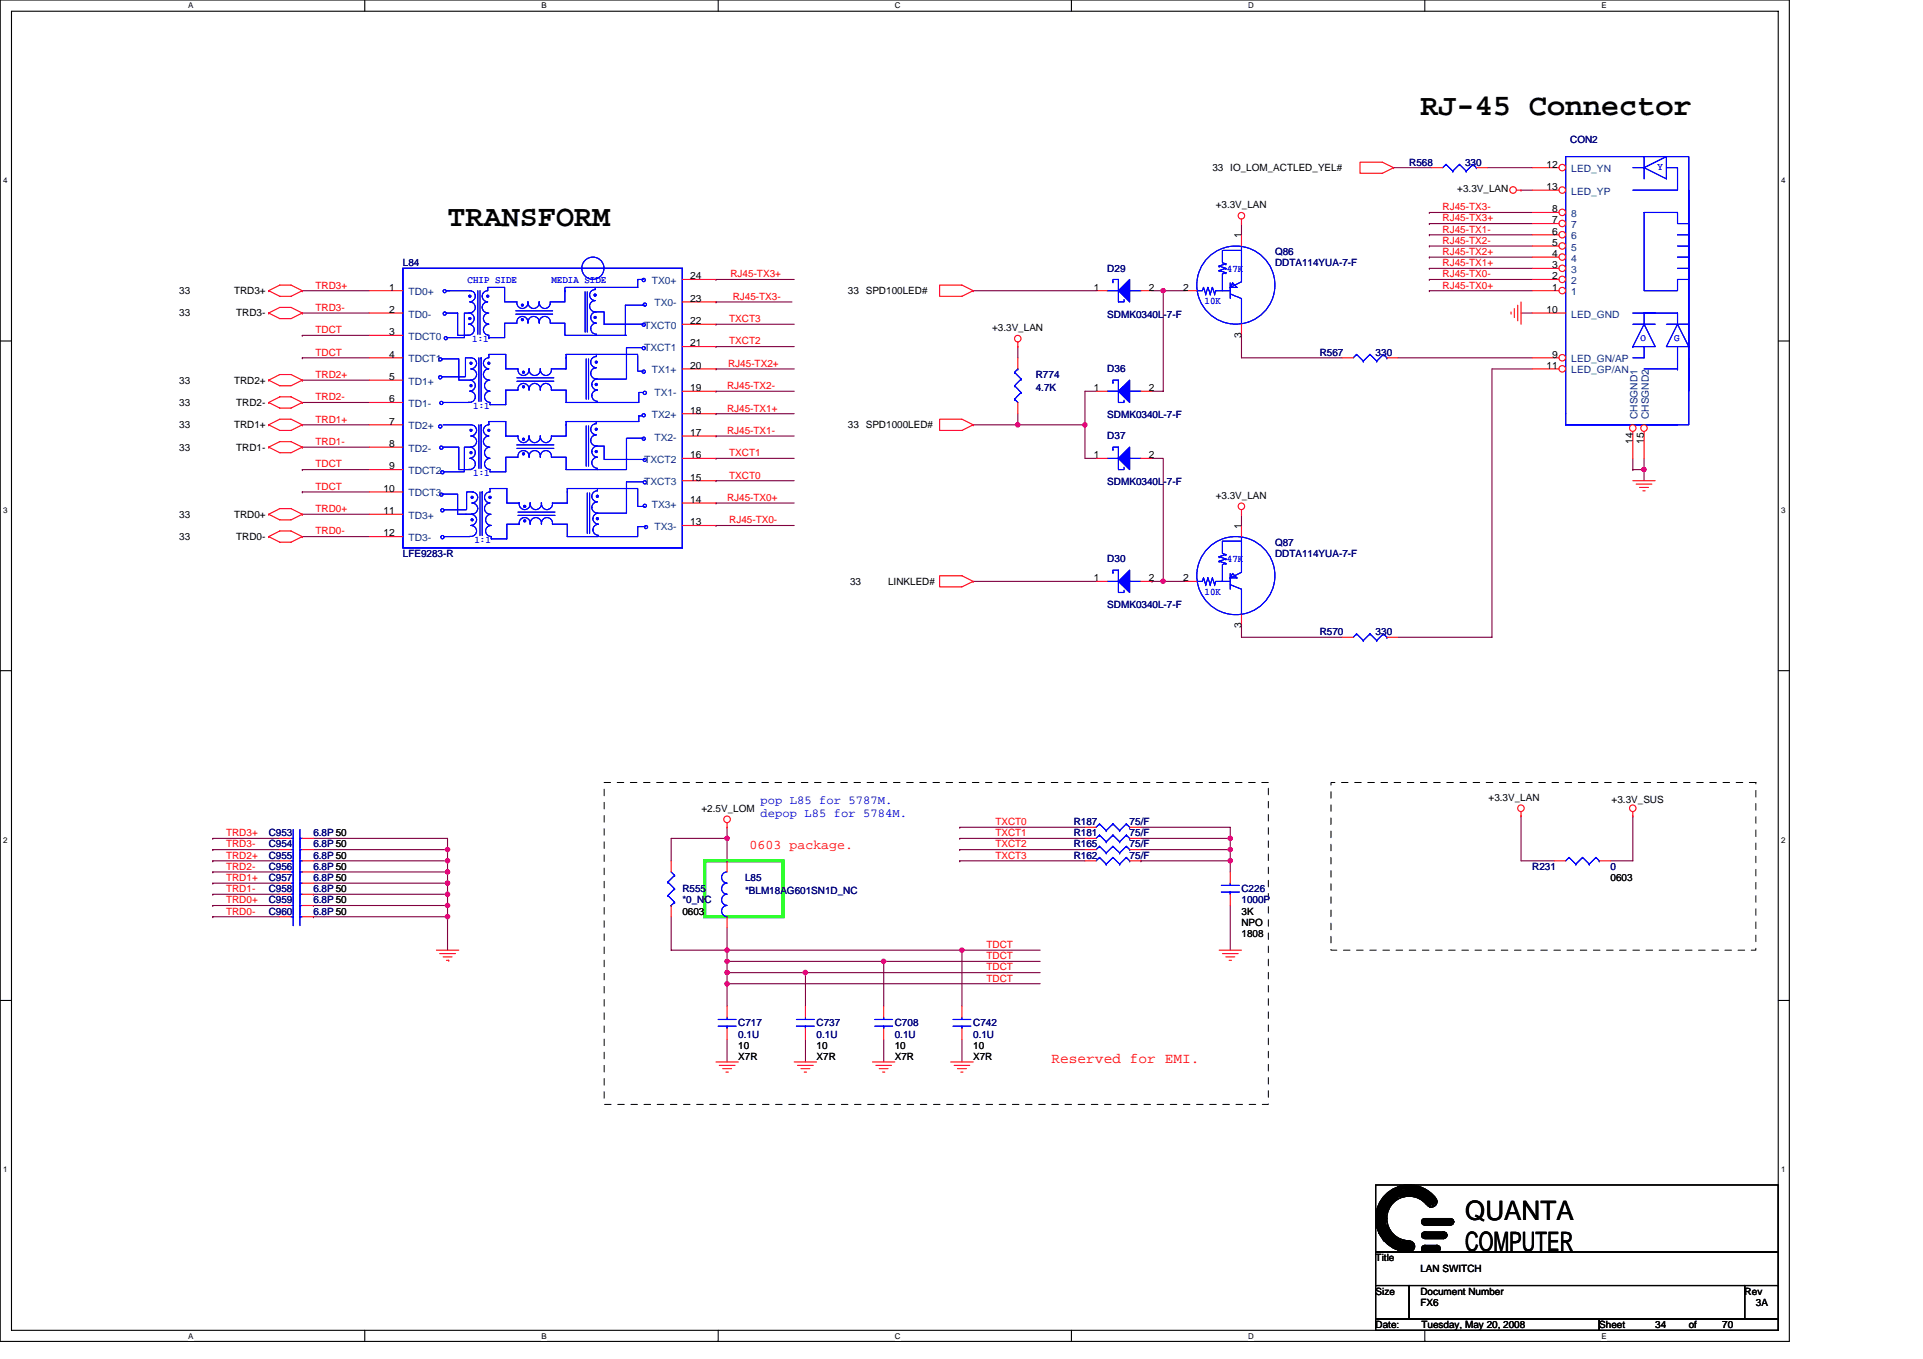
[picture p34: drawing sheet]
<svg xmlns="http://www.w3.org/2000/svg" width="297mm" height="210mm" viewBox="0 0 297 210" stroke-linecap="round" stroke-linejoin="round" font-family="sans-serif">
<defs><g id="words">
<g font-size="4.7">
<text x="219.4" y="17.7">RJ-45 Connector</text>
<text x="69.1" y="35">TRANSFORM</text>
</g>
<g font-size="4.1">
<text x="226.3" y="188.5">QUANTA</text>
<text x="226.3" y="193.3">COMPUTER</text>
</g>
<text font-size="2.2" fill="#f00" x="162.4" y="164.2">Reserved for EMI.</text>
<text font-size="2.1" fill="#f00" x="115.8" y="131.2">0603 package.</text>
<g font-size="1.9" fill="#00f">
<text x="117.5" y="124.2">pop L85 for 5787M.</text>
<text x="117.5" y="126.2">depop L85 for 5784M.</text>
</g>
<g font-size="1.5" fill="#000080">
<text x="242.5" y="22.1">CON2</text>
<text x="217.7" y="25.6">R568</text>
<text x="226.3" y="25.6">330</text>
<text x="62.2" y="41.1">L84</text>
<text x="171" y="42">D29</text>
<text x="197" y="39.4">Q86</text>
<text x="197" y="41.1">DDTA114YUA-7-F</text>
<text x="171" y="49.1">SDMK0340L-7-F</text>
<text x="160" y="58.4">R774</text>
<text x="171" y="57.5">D36</text>
<text x="203.9" y="54.9">R567</text>
<text x="212.5" y="54.9">330</text>
<text x="160" y="60.5">4.7K</text>
<text x="171" y="64.6">SDMK0340L-7-F</text>
<text x="171" y="67.9">D37</text>
<text x="171" y="75">SDMK0340L-7-F</text>
<text x="62.2" y="86">LFE9283-R</text>
<text x="171" y="86.9">D30</text>
<text x="197" y="84.3">Q87</text>
<text x="197" y="86">DDTA114YUA-7-F</text>
<text x="171" y="94">SDMK0340L-7-F</text>
<text x="203.9" y="98.1">R570</text>
<text x="212.5" y="98.1">330</text>
<text x="41.5" y="129.2">C953</text>
<text x="41.5" y="130.9">C954</text>
<text x="48.4" y="129.2">6.8P 50</text>
<text x="48.4" y="130.9">6.8P 50</text>
<text x="165.9" y="127.5">R187</text>
<text x="165.9" y="129.2">R181</text>
<text x="165.9" y="130.9">R165</text>
<text x="174.5" y="127.5">75/F</text>
<text x="174.5" y="129.2">75/F</text>
<text x="174.5" y="130.9">75/F</text>
<text x="41.5" y="132.7">C955</text>
<text x="41.5" y="134.4">C956</text>
<text x="41.5" y="136.1">C957</text>
<text x="41.5" y="137.9">C958</text>
<text x="48.4" y="132.7">6.8P 50</text>
<text x="48.4" y="134.4">6.8P 50</text>
<text x="48.4" y="136.1">6.8P 50</text>
<text x="48.4" y="137.9">6.8P 50</text>
<text x="105.4" y="137.9">R555</text>
<text x="115.1" y="136.1">L85</text>
<text x="165.9" y="132.7">R162</text>
<text x="174.5" y="132.7">75/F</text>
<text x="191.8" y="137.9">C226</text>
<text x="236.7" y="134.4">R231</text>
<text x="248.8" y="134.4">0</text>
<text x="41.5" y="139.6">C959</text>
<text x="41.5" y="141.3">C960</text>
<text x="48.4" y="139.6">6.8P 50</text>
<text x="48.4" y="141.3">6.8P 50</text>
<text x="105.4" y="139.6">*0_NC</text>
<text x="115.1" y="138.2">*BLM18AG601SN1D_NC</text>
<text x="191.8" y="139.6">1000P</text>
<text x="114" y="158.6">C717</text>
<text x="114" y="160.3">0.1U</text>
<text x="126.1" y="158.6">C737</text>
<text x="126.1" y="160.3">0.1U</text>
<text x="138.2" y="158.6">C708</text>
<text x="138.2" y="160.3">0.1U</text>
<text x="150.3" y="158.6">C742</text>
<text x="150.3" y="160.3">0.1U</text>
</g>
<g font-size="1.5">
<text x="187.3" y="26.5">33 IO_LOM_ACTLED_YEL#</text>
<text x="225.1" y="29.7">+3.3V_LAN</text>
<text x="238.9" y="29.4">13</text>
<text x="238.9" y="25.9">12</text>
<text x="187.8" y="32.2">+3.3V_LAN</text>
<text x="239.8" y="32.8">8</text>
<text x="239.8" y="34.5">7</text>
<text x="191.7" y="36.8" transform="rotate(-90 191.7 36.8)">1</text>
<text x="239.8" y="36.3">6</text>
<text x="239.8" y="38">5</text>
<text x="239.8" y="39.7">4</text>
<text x="239.8" y="41.4">3</text>
<text x="27.7" y="45.4">33</text>
<text x="36.1" y="45.4">TRD3+</text>
<text x="60.1" y="44.9">1</text>
<text x="106.6" y="43.2">24</text>
<text x="106.6" y="46.6">23</text>
<text x="131" y="45.4">33 SPD100LED#</text>
<text x="168.9" y="44.9">1</text>
<text x="177.4" y="44.9">2</text>
<text x="182.8" y="44.9">2</text>
<text x="239.8" y="43.2">2</text>
<text x="239.8" y="44.9">1</text>
<text x="27.7" y="48.9">33</text>
<text x="36.5" y="48.9">TRD3-</text>
<text x="60.1" y="48.3">2</text>
<text x="60.1" y="51.8">3</text>
<text x="106.6" y="50.1">22</text>
<text x="106.6" y="53.5">21</text>
<text x="153.2" y="51.1">+3.3V_LAN</text>
<text x="191.7" y="52.2" transform="rotate(-90 191.7 52.2)">3</text>
<text x="238.9" y="48.3">10</text>
<text x="27.7" y="59.3">33</text>
<text x="36.1" y="59.3">TRD2+</text>
<text x="60.1" y="55.3">4</text>
<text x="60.1" y="58.7">5</text>
<text x="106.6" y="57">20</text>
<text x="238.9" y="57">11</text>
<text x="239.8" y="55.3">9</text>
<text x="27.7" y="62.7">33</text>
<text x="36.5" y="62.7">TRD2-</text>
<text x="60.1" y="62.2">6</text>
<text x="60.1" y="65.6">7</text>
<text x="106.6" y="63.9">18</text>
<text x="106.6" y="60.4">19</text>
<text x="168.9" y="60.4">1</text>
<text x="177.4" y="60.4">2</text>
<text x="27.7" y="69.6">33</text>
<text x="27.7" y="66.2">33</text>
<text x="36.1" y="66.2">TRD1+</text>
<text x="36.5" y="69.6">TRD1-</text>
<text x="60.1" y="69.1">8</text>
<text x="106.6" y="70.8">16</text>
<text x="106.6" y="67.4">17</text>
<text x="131" y="66.2">33 SPD1000LED#</text>
<text x="168.9" y="70.8">1</text>
<text x="177.4" y="70.8">2</text>
<text x="252.2" y="68.6" transform="rotate(-90 252.2 68.6)">14</text>
<text x="253.9" y="68.6" transform="rotate(-90 253.9 68.6)">15</text>
<text x="59.2" y="76">10</text>
<text x="60.1" y="72.5">9</text>
<text x="106.6" y="77.7">14</text>
<text x="106.6" y="74.3">15</text>
<text x="187.8" y="77">+3.3V_LAN</text>
<text x="27.7" y="83.4">33</text>
<text x="27.7" y="80">33</text>
<text x="36.1" y="80">TRD0+</text>
<text x="36.5" y="83.4">TRD0-</text>
<text x="59.2" y="79.4">11</text>
<text x="59.2" y="82.9">12</text>
<text x="106.6" y="81.2">13</text>
<text x="191.7" y="81.7" transform="rotate(-90 191.7 81.7)">1</text>
<text x="168.9" y="89.8">1</text>
<text x="177.4" y="89.8">2</text>
<text x="182.8" y="89.8">2</text>
<text x="131.3" y="90.4">33</text>
<text x="137.2" y="90.4">LINKLED#</text>
<text x="191.7" y="97.1" transform="rotate(-90 191.7 97.1)">3</text>
<text x="108.3" y="125.4">+2.5V_LOM</text>
<text x="229.9" y="123.7">+3.3V_LAN</text>
<text x="248.9" y="124">+3.3V_SUS</text>
<text x="248.8" y="136.1">0603</text>
<text x="105.4" y="141.3">0603</text>
<text x="191.8" y="141.3">3K</text>
<text x="191.8" y="143">NPO</text>
<text x="191.8" y="144.8">1808</text>
<text x="114" y="162">10</text>
<text x="114" y="163.8">X7R</text>
<text x="126.1" y="162">10</text>
<text x="126.1" y="163.8">X7R</text>
<text x="138.2" y="162">10</text>
<text x="138.2" y="163.8">X7R</text>
<text x="150.3" y="162">10</text>
<text x="150.3" y="163.8">X7R</text>
<text x="212.5" y="194.9">Title</text>
<text x="219.4" y="196.6">LAN SWITCH</text>
<text x="212.5" y="200">Size</text>
<text x="219.4" y="200">Document Number</text>
<text x="219.4" y="201.8">FX6</text>
<text x="269.5" y="200">Rev</text>
<text x="271.2" y="201.8">3A</text>
<text x="212.5" y="205.2">Date:</text>
<text x="219.6" y="205.2">Tuesday, May 20, 2008</text>
<text x="247" y="205.2">Sheet</text>
<text x="255.7" y="205.2">34</text>
<text x="260.9" y="205.2">of</text>
<text x="266" y="205.2">70</text>
</g>
<g font-size="1.5" fill="#004080">
<text x="242.7" y="26.6">LED_YN</text>
<text x="242.7" y="30.1">LED_YP</text>
<text x="242.7" y="33.5">8</text>
<text x="242.7" y="35.2">7</text>
<text x="242.7" y="37">6</text>
<text x="242.7" y="38.7">5</text>
<text x="242.7" y="40.4">4</text>
<text x="63.1" y="45.6">TD0+</text>
<text x="100.7" y="43.9">TX0+</text>
<text x="101.1" y="47.3">TX0-</text>
<text x="242.7" y="42.2">3</text>
<text x="242.7" y="43.9">2</text>
<text x="242.7" y="45.6">1</text>
<text x="63.1" y="49.1">TD0-</text>
<text x="63.1" y="52.5">TDCT0</text>
<text x="99.5" y="50.8">TXCT0</text>
<text x="242.7" y="49.1">LED_GND</text>
<text x="63.1" y="56">TDCT1</text>
<text x="63.1" y="59.4">TD1+</text>
<text x="99.5" y="54.3">TXCT1</text>
<text x="100.7" y="57.7">TX1+</text>
<text x="242.7" y="57.7">LED_GP/AN</text>
<text x="242.7" y="56">LED_GN/AP</text>
<text x="63.1" y="62.9">TD1-</text>
<text x="100.7" y="64.6">TX2+</text>
<text x="101.1" y="61.2">TX1-</text>
<text x="252.9" y="64.8" transform="rotate(-90 252.9 64.8)">CHSGND1</text>
<text x="254.7" y="64.8" transform="rotate(-90 254.7 64.8)">CHSGND2</text>
<text x="63.1" y="66.3">TD2+</text>
<text x="63.1" y="69.8">TD2-</text>
<text x="99.5" y="71.5">TXCT2</text>
<text x="101.1" y="68.1">TX2-</text>
<text x="63.1" y="73.3">TDCT2</text>
<text x="63.1" y="76.7">TDCT3</text>
<text x="99.5" y="75">TXCT3</text>
<text x="63.1" y="80.2">TD3+</text>
<text x="63.1" y="83.6">TD3-</text>
<text x="100.7" y="78.4">TX3+</text>
<text x="101.1" y="81.9">TX3-</text>
</g>
<g font-size="1.5" fill="#00f">
<text x="256" y="26.3">Y</text>
<text x="189.5" y="42">47K</text>
<text x="72.2" y="43.7">CHIP SIDE</text>
<text x="85.2" y="43.7">MEDIA SIDE</text>
<text x="186.1" y="47">10K</text>
<text x="72.9" y="52.9">1:1</text>
<text x="253.4" y="52.7">O</text>
<text x="258.6" y="52.7">G</text>
<text x="73.1" y="63.2">1:1</text>
<text x="73.1" y="73.6">1:1</text>
<text x="73.3" y="84">1:1</text>
<text x="189.5" y="86.9">47K</text>
<text x="186.1" y="91.9">10K</text>
</g>
<g font-size="1.5" fill="#f00">
<text x="222.8" y="35.9">RJ45-TX1-</text>
<text x="222.8" y="32.5">RJ45-TX3-</text>
<text x="222.8" y="34.2">RJ45-TX3+</text>
<text x="222.8" y="39.4">RJ45-TX2+</text>
<text x="222.8" y="37.7">RJ45-TX2-</text>
<text x="222.8" y="41.1">RJ45-TX1+</text>
<text x="48.7" y="44.6">TRD3+</text>
<text x="112.8" y="42.8">RJ45-TX3+</text>
<text x="113.2" y="46.3">RJ45-TX3-</text>
<text x="222.8" y="42.8">RJ45-TX0-</text>
<text x="222.8" y="44.6">RJ45-TX0+</text>
<text x="48.7" y="51.5">TDCT</text>
<text x="48.7" y="48">TRD3-</text>
<text x="112.6" y="49.8">TXCT3</text>
<text x="112.6" y="53.2">TXCT2</text>
<text x="48.7" y="54.9">TDCT</text>
<text x="48.7" y="58.4">TRD2+</text>
<text x="112.5" y="56.7">RJ45-TX2+</text>
<text x="48.7" y="65.3">TRD1+</text>
<text x="48.7" y="61.8">TRD2-</text>
<text x="112.3" y="63.6">RJ45-TX1+</text>
<text x="112.3" y="60.1">RJ45-TX2-</text>
<text x="48.7" y="68.7">TRD1-</text>
<text x="112.3" y="67">RJ45-TX1-</text>
<text x="112.6" y="70.5">TXCT1</text>
<text x="48.7" y="72.2">TDCT</text>
<text x="48.7" y="75.7">TDCT</text>
<text x="112.3" y="77.4">RJ45-TX0+</text>
<text x="112.6" y="73.9">TXCT0</text>
<text x="48.7" y="79.1">TRD0+</text>
<text x="48.7" y="82.6">TRD0-</text>
<text x="112.6" y="80.9">RJ45-TX0-</text>
<text x="34.9" y="129.2">TRD3+</text>
<text x="34.9" y="130.9">TRD3-</text>
<text x="153.8" y="127.5">TXCT0</text>
<text x="153.8" y="129.2">TXCT1</text>
<text x="153.8" y="130.9">TXCT2</text>
<text x="34.9" y="132.7">TRD2+</text>
<text x="34.9" y="134.4">TRD2-</text>
<text x="34.9" y="136.1">TRD1+</text>
<text x="34.9" y="137.8">TRD1-</text>
<text x="153.8" y="132.7">TXCT3</text>
<text x="34.9" y="139.6">TRD0+</text>
<text x="34.9" y="141.3">TRD0-</text>
<text x="152.4" y="146.5">TDCT</text>
<text x="152.4" y="148.2">TDCT</text>
<text x="152.4" y="149.9">TDCT</text>
<text x="152.4" y="151.7">TDCT</text>
</g>
<g font-size="1.2">
<text x="29.1" y="1.3">A</text>
<text x="83.6" y="1.3">B</text>
<text x="138.2" y="1.3">C</text>
<text x="192.8" y="1.3">D</text>
<text x="247.4" y="1.3">E</text>
<text x=".5" y="28.3">4</text>
<text x="275.1" y="28.3">4</text>
<text x=".5" y="79.2">3</text>
<text x="275.1" y="79.2">3</text>
<text x=".5" y="130.2">2</text>
<text x="275.1" y="130.2">2</text>
<text x=".5" y="181.1">1</text>
<text x="275.1" y="181.1">1</text>
<text x="29.1" y="206.8">A</text>
<text x="83.6" y="206.8">B</text>
<text x="138.2" y="206.8">C</text>
<text x="192.8" y="206.8">D</text>
<text x="247.4" y="206.8">E</text>
</g>
</g></defs>
<path d="M0 0h276.4v207.3h-276.4zM1.8 1.7h272.9v203.8h-272.9z" fill="none" stroke="#000" stroke-width=".17"/>
<g fill="#fff">
<path d="M29.1 .2h.7v1.4h-.7z"/>
<path d="M29.1 205.7h.7v1.4h-.7z"/>
</g>
<path d="M56.3 0v1.7M56.3 205.5v1.8" fill="none" stroke="#000" stroke-width=".17"/>
<g fill="#fff">
<path d="M83.6 .2h.8v1.4h-.8z"/>
<path d="M83.6 205.7h.8v1.4h-.8z"/>
</g>
<path d="M110.9 0v1.7M110.9 205.5v1.8" fill="none" stroke="#000" stroke-width=".17"/>
<g fill="#fff">
<path d="M138.2 .2h.9v1.4h-.9z"/>
<path d="M138.2 205.7h.9v1.4h-.9z"/>
</g>
<path d="M165.5 0v1.7M165.5 205.5v1.8" fill="none" stroke="#000" stroke-width=".17"/>
<g fill="#fff">
<path d="M192.8 .2h.8v1.4h-.8z"/>
<path d="M192.8 205.7h.8v1.4h-.8z"/>
</g>
<path d="M220.1 0v1.7M220.1 205.5v1.8" fill="none" stroke="#000" stroke-width=".17"/>
<g fill="#fff">
<path d="M247.4 .2h.8v1.4h-.8z"/>
<path d="M247.4 205.7h.8v1.4h-.8z"/>
<path d="M.5 27.2h.6v1.4h-.6z"/>
<path d="M275.1 27.2h.7v1.4h-.7z"/>
<path d="M.5 78.1h.6v1.4h-.6z"/>
<path d="M275.1 78.1h.7v1.4h-.7z"/>
</g>
<path d="M0 52.7h1.8M274.7 52.7h1.7" fill="none" stroke="#000" stroke-width=".17"/>
<g fill="#fff">
<path d="M.5 129.1h.6v1.4h-.6z"/>
<path d="M275.1 129.1h.7v1.4h-.7z"/>
</g>
<path d="M0 103.6h1.8M274.7 103.6h1.7" fill="none" stroke="#000" stroke-width=".17"/>
<g fill="#fff">
<path d="M.5 180h.6v1.4h-.6z"/>
<path d="M275.1 180h.7v1.4h-.7z"/>
</g>
<g fill="none" stroke="#000" stroke-width=".17">
<path d="M0 154.6h1.8M274.7 154.6h1.7M212.5 183.1h62.2v10.4h-62.2zM212.5 193.5h62.2v5.1h-62.2zM212.5 198.6h5.2v5.2h-5.2zM212.7 187.1v2.4l.1 .5v-3.5l.2-.3v4.3l.2 .2v-4.8l.2-.4v5.5l.1 .2v-5.9l.2-.1v6.5M213.9 191.7v-6.7l.2-.2v7.1h.1v-2.6l.2 .4v2.4l.2 .1v-2.2l.1 .4v2l.2 .2v-2.1l.2 .2v2.1h.2v-1.9l.1 .1v1.9h.2v-1.7l.2 .2v1.5l.1 .2v-1.7l.2 .2v1.5h.2v-1.4M214.2 184.5v2.9l.2-.5v-2.4l.2-.2v2.2l.1-.1v-2.3l.2-.1v2l.2-.1v-2.1h.2v1.9l.1-.2v-1.7l.2-.2v1.7l.2-.1v-1.6l.1-.2v1.8M216.3 183.8a4.7 4.7 0 0 1 5.4 2.2M216.3 184.5a4 4 0 0 1 4.8 1.7M216.3 184.3a4.2 4.2 0 0 1 5.1 2.1M216.3 184.2a4.3 4.3 0 0 1 5.2 2.2"/>
<path d="M216.3 184a4.5 4.5 0 0 1 5.2 2.1M216.3 183.5a4.9 4.9 0 0 1 5.7 2.2M216.3 191.6v.1h.2v1.4h.1v-1.4h.2v1.6h-.3l.5-1.6M216.3 183.3v1.7l-.2-.2v-1.4zM216.3 184.9a3.6 3.6 0 0 1 4.5 1.7M216.3 184.7a3.8 3.8 0 0 1 4.7 1.8M216.4 183.6a4.8 4.8 0 0 1 5.5 2.3M216.5 183.4v1.4M217 191.7h.1M217 191.7v1.6l.2-.2v-1.4l.1 .4v1.2h.2v-1.4h.2v1.4h.1v-1.4h.2v1.4l.2-.2v-1l.2 .1v.7M217.7 183.1a5.2 5.2 0 0 1 4 1.9M217.7 183.1a5.2 5.2 0 0 0-5.2 5.2 5.2 5.2 0 0 0 5.2 5.1"/>
<path d="M217.7 184.8a3.4 3.4 0 0 1 2.6 1.3M217.7 184.8a3.4 3.4 0 0 0-3.5 3.5 3.4 3.4 0 0 0 3.5 3.4M217.7 183.1l-1.6 .2M217.7 184.8l-1.3 .2M217.7 198.6h51.8v5.2h-51.8zM219.7 188.4h4.7v.2h-4.8v.2h5l-.2 .2h-4.7l.2 .1h4.5M219.7 190.5h3.7v.2h-3.7l-.1 .2h3.9l-.1 .1h-3.8l.3 .2h3.3M219.7 192.6h2.6v.2h-2.7v.1h2.9l-.2 .2h-2.7l.3 .2h2.4M220.1 192.4h1.9M220.1 193.5h1.9M220.1 191.4h2.9M220.1 190.4h2.9"/>
<path d="M220.1 189.3h4M220.1 188.3h4M269.5 198.6h5.2v5.2h-5.2zM212.5 203.8h34.5v1.7h-34.5zM247 203.8h27.7v1.7h-27.7z"/>
<circle cx="217.7" cy="192.6" r=".86"/>
<circle cx="220.1" cy="190.9" r=".51"/>
<circle cx="220.1" cy="192.9" r=".51"/>
<circle cx="220.1" cy="188.8" r=".51"/>
<circle cx="221.1" cy="185.7" r=".85"/>
<circle cx="222" cy="192.9" r=".51"/>
<circle cx="223" cy="190.9" r=".51"/>
<circle cx="224" cy="188.8" r=".51"/>
</g>
<g fill="none" stroke="#800040" stroke-width=".17">
<path d="M191.8 34.5v1.8M215.3 25.9h5.8M220.8 36.3h.1M220.8 39.7h.1M220.8 38h.1M220.8 32.8h.1M220.8 34.5h.1M220.8 36.3h15.9M220.8 39.7h15.9M220.8 38h15.9M220.8 32.8h15.9M220.8 34.5h15.9"/>
<path d="M229.8 25.9h6.9M234.9 29.4h1.8M46.7 51.8h.1M46.7 55.3h.1M46.7 48.4h.1M46.7 44.9h.1M46.7 58.7h.1M46.7 51.8h10.3M46.7 55.3h10.3M46.7 44.9h10.3M46.7 48.4h10.3M46.7 58.7h10.3"/>
<path d="M110.6 50.1h.1M110.6 43.2h.1M110.6 46.7h.1M110.6 53.6h.1M110.6 57h.1M110.6 43.2h12.1M110.6 50.1h12.1M110.6 46.7h11.7M110.6 53.6h12.1M110.6 57h12.1M150.3 44.9h19M157.2 53.6v1.7"/>
<path d="M177.9 44.9h1.8M179.7 44.9h.1M179.7 44.9v15.6h-1.8M179.7 44.9h3.4M191.8 51.8v3.5h15.5M215.9 55.3h20.8M220.8 41.5h.1M220.8 43.2h.1M220.8 44.9h.1M220.8 44.9h15.9M220.8 41.5h15.9M220.8 43.2h15.9"/>
<path d="M234.9 48.4h1.8M236.7 57h-6.2v41.5h-14.6M46.7 72.6h.1M46.7 76h.1M46.7 79.5h.1M46.7 65.6h.1M46.7 69.1h.1M46.7 62.2h.1M46.7 72.6h10.3M46.7 76h10.3M46.7 79.5h10.3M46.7 65.6h10.3"/>
<path d="M46.7 69.1h10.3M46.7 62.2h10.3M110.6 74.3h.1M110.6 77.7h.1M110.6 70.8h.1M110.6 63.9h.1M110.6 67.4h.1M110.6 60.5h.1M110.6 74.3h12.1M110.6 77.7h12.1M110.6 70.8h12.1M110.6 63.9h12.1"/>
<path d="M110.6 67.4h12.1M110.6 60.5h12.1M150.3 65.6h6.9M157.2 65.6h.1M157.2 63.9v1.7M157.2 65.6h10.4M167.6 65.6v5.2h1.7M169.3 60.5h-1.7v5.1M177.9 70.8h1.8v19M191.8 79.5v1.7M252.2 70.8v1.8M252.2 72.6h.1"/>
<path d="M252.2 72.6h1.8M254 70.8v1.8M254 72.6v1.7M46.7 82.9h.1M46.7 82.9h10.3M110.6 81.2h.1M110.6 81.2h12.1M150.3 89.8h19M177.9 89.8h.1M177.9 89.8h1.8M179.7 89.8h3.4M179.7 89.8h.1"/>
<path d="M191.8 96.7v1.8h15.5M32.9 133h.1M32.9 134.7h.1M32.9 129.5h.1M32.9 131.3h.1M32.9 139.9h.1M32.9 136.5h.1M32.9 138.2h.1M32.9 129.5h10.3M32.9 131.3h10.3M32.9 133h10.3M32.9 134.7h10.3"/>
<path d="M32.9 138.2h10.3M32.9 139.9h10.3M32.9 136.5h10.3M48.4 136.5h20.7M48.4 138.2h.1M48.4 131.3h20.7M48.4 139.9h.1M48.4 133h20.7M48.4 134.7h20.7M48.4 129.5h20.7v1.8M48.4 138.2h20.7M48.4 139.9h20.7"/>
<path d="M69.1 134.7h.1M69.1 139.9v1.7M69.1 136.5v1.7M69.1 133h.1M69.1 138.2v1.7M69.1 131.3h.1M69.1 131.3v5.2M112.3 129.5h-8.6v3.5M112.3 127.8v1.7M112.3 129.5h.1M112.3 129.5v3.5M148.2 127.8h.1"/>
<path d="M148.2 129.5h.1M148.2 131.3h.1M148.2 133h.1M148.2 127.8h19.4M148.2 129.5h19.4M148.2 131.3h19.4M148.2 133h19.4M176.2 127.8h13.8v1.7M176.2 129.5h13.8M176.2 131.3h13.8M176.2 133h13.8v1.7M176.2 133h.1"/>
<path d="M190 139.9v6.9M190 129.5h.1M190 131.3h.1M190 129.5v3.5M234.9 126.1v6.9h5.2M252.2 126.1v6.9h-3.4M32.9 141.6h.1M32.9 141.6h10.3M48.4 141.6h.1M48.4 141.6h20.7M69.1 141.6v5.2M103.7 141.6v5.2h8.6"/>
<path d="M112.3 146.8v1.7M112.3 148.5v1.8M112.3 150.3v1.7M112.3 152h.1M112.3 143.4v3.4M112.3 150.3h.1M112.3 148.5h.1M112.3 146.8h.1M112.3 146.8h48.4M112.3 148.5h48.4M112.3 150.3h48.4M112.3 152h48.4"/>
<path d="M112.3 152v3.4M124.4 150.3h.1M124.4 150.3v5.1M136.5 148.5h.1M136.5 148.5v6.9M148.6 146.8h.1M148.6 146.8v8.6M112.3 160.6v3.5M124.4 160.6v3.5M136.5 160.6v3.5M148.6 160.6v3.5"/>
</g>
<g fill="#f0f" stroke="#f0f" stroke-width=".17">
<circle cx="112.3" cy="129.5" r=".34"/>
<circle cx="124.4" cy="150.3" r=".34"/>
<circle cx="112.3" cy="150.3" r=".34"/>
<circle cx="136.5" cy="148.5" r=".33"/>
<circle cx="112.3" cy="148.5" r=".33"/>
<circle cx="148.6" cy="146.8" r=".34"/>
<circle cx="112.3" cy="146.8" r=".34"/>
<circle cx="112.3" cy="152" r=".34"/>
<circle cx="190" cy="129.5" r=".34"/>
<circle cx="190" cy="133" r=".34"/>
<circle cx="253.9" cy="72.5" r=".34"/>
<circle cx="179.7" cy="44.9" r=".33"/>
<circle cx="190" cy="131.3" r=".33"/>
<circle cx="167.6" cy="65.6" r=".34"/>
<circle cx="157.2" cy="65.6" r=".34"/>
<circle cx="69.1" cy="138.2" r=".34"/>
<circle cx="69.1" cy="139.9" r=".33"/>
<circle cx="69.1" cy="141.6" r=".34"/>
<circle cx="69.1" cy="136.4" r=".34"/>
<circle cx="69.1" cy="134.7" r=".34"/>
<circle cx="69.1" cy="133" r=".34"/>
<circle cx="69.1" cy="131.3" r=".33"/>
<circle cx="179.7" cy="89.8" r=".34"/>
</g>
<g fill="none" stroke="#f00" stroke-width=".17">
<path d="M191.8 34.5h.1M191.8 33.9v.6M191.8 36.3v1.7M210.1 25.1h3.4l1.8 .8-1.8 .9h-3.4zM215.3 25.9h.1M234.2 29.4h.7M234.9 29.4h.1M41.5 48.4l1.7-.9h1.8l1.7 .9M41.5 48.4h.1M41.5 48.4l1.7 .8h1.8l1.7-.8M41.5 44.9l1.7-.9h1.8l1.7 .9M41.5 44.9h.1"/>
<path d="M41.5 44.9l1.7 .9h1.8l1.7-.9M41.5 58.7l1.7-.8h1.8l1.7 .8M41.5 58.7h.1M41.5 58.7l1.7 .9h1.8l1.7-.9M46.7 48.4h.1M46.7 44.9h.1M46.7 58.7h.1M57 44.9h5.2M57 48.4h5.2M57 51.8h5.2M57 55.3h5.2M57 58.7h5.2"/>
<path d="M105.4 43.2h5.2M105.4 46.7h5.2M105.4 50.1h5.2M105.4 53.6h5.2M105.4 57h5.2M145.1 44h3.5l1.7 .9-1.7 .9h-3.5zM150.3 44.9h.1M157.2 53.6h.1M157.2 52.9v.7M157.2 55.3v1.7M169.3 44.9h1.7M176.2 44.9h1.7"/>
<path d="M183.1 44.9h1.8M191.8 50.1v1.7M207.3 55.3h1.7M214.2 55.3h1.7M233.4 48.2v.3M233.9 47.7v1.4M234.4 47.2v2.4M234.9 46.7v3.4M41.5 79.5l1.7-.9h1.8l1.7 .9M41.5 79.5h.1M41.5 79.5l1.7 .8h1.8l1.7-.8M41.5 69.1l1.7-.9h1.8l1.7 .9"/>
<path d="M41.5 69.1h.1M41.5 69.1l1.7 .9h1.8l1.7-.9M41.5 65.6l1.7-.8h1.8l1.7 .8M41.5 65.6h.1M41.5 65.6l1.7 .9h1.8l1.7-.9M41.5 62.2l1.7-.9h1.8l1.7 .9M41.5 62.2h.1M41.5 62.2l1.7 .9h1.8l1.7-.9M46.7 79.5h.1M46.7 69.1h.1M46.7 65.6h.1M46.7 62.2h.1"/>
<path d="M57 62.2h5.2M57 65.6h5.2M57 69.1h5.2M57 72.6h5.2M57 76h5.2M57 79.5h5.2M105.4 70.8h5.2M105.4 60.5h5.2M105.4 63.9h5.2M105.4 67.4h5.2M105.4 74.3h5.2M105.4 77.7h5.2"/>
<path d="M145.1 64.8h3.5l1.7 .8-1.7 .9h-3.5zM150.3 65.6h.1M157.2 62.2v1.7M169.3 70.8h1.7M169.3 60.5h1.7M176.2 70.8h1.7M176.2 60.5h1.7M191.8 79.5h.1M191.8 78.8v.7M252.2 74.3h3.5M252.7 74.8h2.5M253.3 75.3h1.3"/>
<path d="M253.8 75.8h.3M41.5 82.9l1.7-.9h1.8l1.7 .9M41.5 82.9h.1M41.5 82.9l1.7 .9h1.8l1.7-.9M46.7 82.9h.1M57 82.9h5.2M105.4 81.2h5.2M145.1 89h3.5l1.7 .8-1.7 .9h-3.5zM150.3 89.8h.1M183.1 89.8h1.8M191.8 81.2v1.7M191.8 95v1.7"/>
<path d="M207.3 98.5h1.7M214.2 98.5h1.7M43.2 133h1.8M43.2 129.5h1.8M43.2 131.3h1.8M43.2 134.7h1.8M43.2 136.5h1.8M43.2 138.2h1.8M46.7 133h1.7M46.7 129.5h1.7M46.7 131.3h1.7M46.7 134.7h1.7"/>
<path d="M46.7 136.5h1.7M46.7 138.2h1.7M103.7 133v1.7M103.7 139.9v1.7M112.3 127.8h.1M112.3 127.1v.7M167.6 129.5h1.7M167.6 127.8h1.7M174.5 129.5h1.7M174.5 127.8h1.7M234.9 126.1h.1M234.9 125.4v.7"/>
<path d="M240.1 133h1.7M247 133h1.8M252.2 126.1h.1M252.2 125.4v.7M67.4 146.8h3.5M67.9 147.3h2.5M68.4 147.8h1.4M69 148.4h.3M69.3 148.4h.1M112.3 155.4v1.8M112.3 158.9v1.7M124.4 155.4v1.8"/>
<path d="M124.4 158.9v1.7M136.5 155.4v1.8M136.5 158.9v1.7M148.6 155.4v1.8M148.6 158.9v1.7M188.3 146.8h3.5M188.8 147.3h2.5M189.4 147.8h1.3M189.9 148.4h.3M110.6 164.1h3.4M111.1 164.6h2.4M111.6 165.1h1.4"/>
<path d="M112.1 165.7h.4M122.7 164.1h3.4M123.2 164.6h2.4M123.7 165.1h1.4M124.2 165.7h.4M134.8 164.1h3.4M135.3 164.6h2.4M135.8 165.1h1.4M136.3 165.7h.4M146.9 164.1h3.4M147.4 164.6h2.4M147.9 165.1h1.4"/>
<path d="M148.4 165.7h.4"/>
<circle cx="191.7" cy="33.3" r=".51"/>
<circle cx="233.7" cy="29.4" r=".51"/>
<circle cx="157.2" cy="52.3" r=".51"/>
<circle cx="191.7" cy="78.2" r=".51"/>
<circle cx="112.3" cy="126.6" r=".51"/>
<circle cx="234.9" cy="124.9" r=".51"/>
<circle cx="252.2" cy="124.9" r=".51"/>
</g>
<path d="M93.3 120.9h102.6v49.7h-102.6zM205.6 120.9h65.6v25.9h-65.6z" fill="none" stroke="#000" stroke-width=".15" stroke-dasharray="1 1 1 1 1 1 1 1"/>
<path d="M108.9 133h12v8.6h-12z" fill="none" stroke="#0f0" stroke-width=".51"/>
<g fill="#00f" stroke="#00f" stroke-width=".17">
<path d="M174.5 69.1v3.5l-1.7-1.8z" fill-rule="evenodd"/>
<path d="M174.5 69.1v3.5l-1.7-1.8z" fill-rule="evenodd"/>
<path d="M80.6 49.3h.2v.2h-.2z" fill-rule="evenodd"/>
<path d="M80.6 47h.2v.3h-.2z" fill-rule="evenodd"/>
<path d="M72.5 45.7h.2v.2h-.2z" fill-rule="evenodd"/>
<path d="M75.2 45.7h.2v.2h-.2z" fill-rule="evenodd"/>
<path d="M72.5 49.1h.2v.2h-.2z" fill-rule="evenodd"/>
<path d="M91.8 48.9h.2v.3h-.2z" fill-rule="evenodd"/>
<path d="M92 59.3h.2v.2h-.2z" fill-rule="evenodd"/>
<path d="M92 55.8h.2v.3h-.2z" fill-rule="evenodd"/>
<path d="M72.6 59.5h.3v.2h-.3z" fill-rule="evenodd"/>
<path d="M80.7 59.6h.3v.3h-.3z" fill-rule="evenodd"/>
<path d="M80.7 57.4h.3v.2h-.3z" fill-rule="evenodd"/>
<path d="M72.6 56h.3v.3h-.3z" fill-rule="evenodd"/>
<path d="M75.4 56h.2v.3h-.2z" fill-rule="evenodd"/>
<path d="M92 69.7h.2v.2h-.2z" fill-rule="evenodd"/>
<path d="M92 66.2h.2v.2h-.2z" fill-rule="evenodd"/>
<path d="M72.6 69.8h.3v.3h-.3z" fill-rule="evenodd"/>
<path d="M80.7 70h.3v.2h-.3z" fill-rule="evenodd"/>
<path d="M80.7 67.8h.3v.2h-.3z" fill-rule="evenodd"/>
<path d="M72.6 66.4h.3v.2h-.3z" fill-rule="evenodd"/>
<path d="M75.4 66.4h.2v.2h-.2z" fill-rule="evenodd"/>
<path d="M92.2 80h.2v.3h-.2z" fill-rule="evenodd"/>
<path d="M92.2 76.6h.2v.2h-.2z" fill-rule="evenodd"/>
<path d="M72.8 80.2h.2v.2h-.2z" fill-rule="evenodd"/>
<path d="M80.9 80.4h.3v.2h-.3z" fill-rule="evenodd"/>
<path d="M80.9 78.1h.3v.2h-.3z" fill-rule="evenodd"/>
<path d="M72.8 76.7h.2v.3h-.2z" fill-rule="evenodd"/>
<path d="M80.6 49.3h.2v.2h-.2z" fill-rule="evenodd"/>
<path d="M80.6 47h.2v.3h-.2z" fill-rule="evenodd"/>
<path d="M72.5 45.7h.2v.2h-.2z" fill-rule="evenodd"/>
<path d="M75.2 45.7h.2v.2h-.2z" fill-rule="evenodd"/>
<path d="M72.5 49.1h.2v.2h-.2z" fill-rule="evenodd"/>
<path d="M91.8 48.9h.2v.3h-.2z" fill-rule="evenodd"/>
<path d="M92 59.3h.2v.2h-.2z" fill-rule="evenodd"/>
<path d="M92 55.8h.2v.3h-.2z" fill-rule="evenodd"/>
<path d="M72.6 59.5h.3v.2h-.3z" fill-rule="evenodd"/>
<path d="M80.7 59.6h.3v.3h-.3z" fill-rule="evenodd"/>
<path d="M80.7 57.4h.3v.2h-.3z" fill-rule="evenodd"/>
<path d="M72.6 56h.3v.3h-.3z" fill-rule="evenodd"/>
<path d="M75.4 56h.2v.3h-.2z" fill-rule="evenodd"/>
<path d="M92 69.7h.2v.2h-.2z" fill-rule="evenodd"/>
<path d="M92 66.2h.2v.2h-.2z" fill-rule="evenodd"/>
<path d="M72.6 69.8h.3v.3h-.3z" fill-rule="evenodd"/>
<path d="M80.7 70h.3v.2h-.3z" fill-rule="evenodd"/>
<path d="M80.7 67.8h.3v.2h-.3z" fill-rule="evenodd"/>
<path d="M72.6 66.4h.3v.2h-.3z" fill-rule="evenodd"/>
<path d="M75.4 66.4h.2v.2h-.2z" fill-rule="evenodd"/>
<path d="M92.2 80h.2v.3h-.2z" fill-rule="evenodd"/>
<path d="M92.2 76.6h.2v.2h-.2z" fill-rule="evenodd"/>
<path d="M72.8 80.2h.2v.2h-.2z" fill-rule="evenodd"/>
<path d="M80.9 80.4h.3v.2h-.3z" fill-rule="evenodd"/>
<path d="M80.9 78.1h.3v.2h-.3z" fill-rule="evenodd"/>
<path d="M72.8 76.7h.2v.3h-.2z" fill-rule="evenodd"/>
<path d="M174.5 43.2v3.5l-1.7-1.8z" fill-rule="evenodd"/>
<path d="M174.5 43.2v3.5l-1.7-1.8z" fill-rule="evenodd"/>
<path d="M172.8 60.5l1.7-1.8v3.5z" fill-rule="evenodd"/>
<path d="M172.8 60.5l1.7-1.8v3.5z" fill-rule="evenodd"/>
<circle cx="91.9" cy="45.6" r=".17"/>
<circle cx="75.7" cy="76.9" r=".17"/>
</g>
<g fill="none" stroke="#00f" stroke-width=".17">
<path d="M191.8 38v5.5l-1.8 .9M191.8 38.7h-3v1.9l.6 .2M252.2 25.9h1.8M254 32.8h5.1v1.7h1.8v8.7h-1.8v1.7h-5.1zM254 25.9h.1M254 24.2v3.4M257.4 24.2h.1M257.4 24.2v3.4l-3.4-1.7M257.4 25.9h1.7v3.5h-6.9M257.4 24.2l-3.4 1.7M259.1 36.3h1.8M259.1 38h1.8"/>
<path d="M259.1 39.7h1.8M260.9 29.4v36.2h-19.1M62.2 41.5h43.2v43.1h-43.2zM67.8 55.4h.4l.1 .1-.1 .2-.2 .1-.2-.1zM68.3 58.2h3.6v-2.9h.8a.86 .86 0 0 1 .9 .8 .86 .86 0 0 1-.9 .9 .86 .86 0 0 1 .9 .9 .86 .86 0 0 1-.9 .8M68.3 55.5h2.6v3.2h1.7M68.3 55.5h.1M68.5 48.3h.4v.2v.1l-.2 .1-.2-.1zM69 44.9h.5M69 48.4h1.7v3.4h1.4M69.1 44.9h3.5M71.9 51.8h.5"/>
<path d="M72.2 51.8a.86 .86 0 0 0 1.1-.8 .86 .86 0 0 0-.9-.9 .86 .86 0 0 0 .9-.9 .86 .86 0 0 0-.9-.8h-.7v3.8h-2.6M72.6 44.9a.87 .87 0 0 1 .8 .9 .87 .87 0 0 1-.8 .9 .85 .85 0 0 1 .8 .8 .85 .85 0 0 1-.8 .8M72.6 58.7a.85 .85 0 0 1 .8 .9 .85 .85 0 0 1-.8 .8 .87 .87 0 0 1 .8 1 .87 .87 0 0 1-1 .7M73.8 44.9v6.7M74 55.3v6.7M74.1 44.9v6.7M74.3 55.3h.1M74.3 55.3v6.7M75.5 48.4a.86 .86 0 0 0-.8 .8 .86 .86 0 0 0 .8 .9 .86 .86 0 0 0-.8 .8 .86 .86 0 0 0 .8 .9M75.5 55.3a.86 .86 0 0 0-.8 .8 .86 .86 0 0 0 .8 .9 .86 .86 0 0 0-.8 .9 .86 .86 0 0 0 .8 .8M75.5 52.2h.1M75.5 55.3v-.5h2.6v2.2h1.9a.86 .86 0 0 0 .9 1 .86 .86 0 0 0 .8-1"/>
<path d="M75.5 51.8v.4M75.7 58.7a.85 .85 0 0 0-.9 .9 .85 .85 0 0 0 .9 .8 .87 .87 0 0 0-.9 .9 .87 .87 0 0 0 .9 .9M79.7 48.5h5.7M79.7 48h5.7M79.8 49.9a.86 .86 0 0 1 .9-1 .86 .86 0 0 1 .8 1M79.8 49.9h-1.8v2.3h-2.5M79.8 58.9h5.8M79.8 58.4h5.8M81.5 46.6a.86 .86 0 0 1-.8 1.1 .86 .86 0 0 1-.9-1.1l-1.8 .1v-2.3h-2.6v.5a.86 .86 0 0 0-.9 .9 .86 .86 0 0 0 .8 .8 .86 .86 0 0 0-.8 .9 .86 .86 0 0 0 .8 .8M81.6 49.9a.86 .86 0 0 1 .8-1 .86 .86 0 0 1 .9 1M81.6 46.6a.86 .86 0 0 0 .8 1.1 .86 .86 0 0 0 .9-1.1M81.7 57a.86 .86 0 0 0 .9 1 .86 .86 0 0 0 .8-1"/>
<path d="M83.3 49.9a.85 .85 0 0 1 .8-1 .85 .85 0 0 1 .9 1M83.3 46.6a.86 .86 0 0 0 .8 1.1 .86 .86 0 0 0 .9-1.1M83.5 57a.86 .86 0 0 0 .8 1 .86 .86 0 0 0 .9-1M85 49.9h2.3v1.9h4.8v-.2a.86 .86 0 0 1-.9-.8 .86 .86 0 0 1 .9-.9M87.3 44.9v1.8h-2.3M87.3 44.9h.1M90.4 45.1v6.2M90.5 55.5v6.2M90.7 45.1v6.2M90.9 55.5v6.2M91.9 44.7a.86 .86 0 0 0-.8 .9 .86 .86 0 0 0 .8 .9 .86 .86 0 0 0-.8 .8 .86 .86 0 0 0 .8 .9M91.9 44.7v-.3h-4.6v.5"/>
<path d="M91.9 48.2h1.4v1.9h6.1M92.1 48.2a.86 .86 0 0 0-.9 .9 .86 .86 0 0 0 .9 .8M92.1 56.8a.86 .86 0 0 0-.9 .9 .86 .86 0 0 0 .9 .8M92.1 54.8v.3a.86 .86 0 0 0-.9 .8 .86 .86 0 0 0 .9 .9M92.1 54.8h-4.7v2.2h-2.2M92.1 51.8h4.7M92.1 54.8h6.4M92.3 58.6a.86 .86 0 0 0-.9 .8 .86 .86 0 0 0 .9 .9 .86 .86 0 0 0-.9 .8 .86 .86 0 0 0 .9 .9M98.5 54.9v2.5h.9M99.2 53.7h-2.4v4.9h-4.7M99.3 53.6h.3l.1 .2-.1 .2h-.2h-.1zM99.3 50h.3l.1 .2-.1 .1-.2 .1-.1-.1z"/>
<path d="M99.4 43.2h-.9v1.2h-6.6M99.4 46.9h.4l.1 .2-.1 .1-.2 .1-.2-.1zM99.5 47.2h-2.9v4.6M156.7 59.6h.1M156.7 57.5h.1M156.7 59.6l1 1M156.7 57.5l1 1.1M157.2 57h.1M157.2 57l-.5 .5M157.7 58.6h.1M157.7 58.6l-1 1M171 44.9h1.8"/>
<path d="M171.9 43.5v-.3h.9v3.5h.8v-.4M171.9 43.5h.1M171.9 59.1v-.4h.9v3.5h.8v-.4M171.9 59.1h.1M174.5 44.9h1.7M185.9 44.4l-.2 .5h-.8M185.9 44.4h.1M185.9 44.4l.3 1M186.2 45.4h.1M186.6 44.4h.1M186.6 44.4l-.4 1M186.6 44.4l.3 1"/>
<path d="M186.9 45.4h.1M187.3 44.4h.1M187.3 44.4l-.4 1M187.3 44.4l.3 1M187.6 45.4h.1M188.3 41.8h.1M188.3 41.1h.1M188.3 41.8l1.1 .3M188.3 41.1l1.1 .4M189.4 42.1l-.6 .2v2.6M189.4 42.1h.1M189.4 41.5h.1"/>
<path d="M189.4 40.8h.1M189.4 41.5l-1.1 .3M189.4 40.8l-1.1 .3M190 43.7v2.4M190 45.4l1.8 .7v4M190 44.9h-2.2l-.2 .5M190 44.4h.1M190.4 43.7l.7 .7h-1.1M190.4 43.7h.1M190.4 43.7l-.4 .7M209.5 54.8h.1M209.5 54.8l-.5 .5"/>
<path d="M209.5 54.8l1.1 1M210.6 55.8h.1M211.6 54.8h.1M211.6 54.8l-1 1M211.6 54.8l1.1 1M212.7 55.8h.1M213.7 54.8h.1M213.7 54.8l-1 1M213.7 54.8l.5 .5M214.2 55.3h.1M252.2 53.6h.1M252.2 50.1h3.5"/>
<path d="M252.2 48.4h3.5M254 50.1h.1M254 53.6v1.7h-1.8M254 50.1l1.7 3.5h-3.5M254 50.1v-1.7h5.1v1.7M254 50.1l-1.8 3.5M254 57h5.1M257.4 50.1h3.5M259.1 41.5h1.8M259.1 50.1h.1M259.1 50.1l-1.7 3.5h3.5M259.1 53.6v3.4"/>
<path d="M259.1 57h.1M259.1 50.1l1.8 3.5M260.9 55.3v3.4M260.9 53.6h.1M68 62.1h.3l.1 .2-.1 .1-.1 .1-.2-.1zM68 76.2h.3l.1 .2-.1 .2-.1 .1-.2-.1zM68.2 72.8h.3l.1 .2-.1 .1-.2 .1-.1-.1zM68.3 76.3h2.4v3.2h1.4M68.4 65.6h4.3a.86 .86 0 0 1 .9 .9 .86 .86 0 0 1-.9 .9M68.4 62.2h4M68.4 69.1h2.5v3.5h1.9M71.9 79.5h1.2"/>
<path d="M72.6 69.1a.86 .86 0 0 1 .8 .8 .86 .86 0 0 1-.8 .9M72.6 70.8a.86 .86 0 0 1 .8 1 .86 .86 0 0 1-1 .7M72.7 67.4a.85 .85 0 0 1 .9 .8 .85 .85 0 0 1-.9 .9M72.7 79.5a.86 .86 0 0 1 .9 .8 .86 .86 0 0 1-.9 .9M72.9 77.7a.86 .86 0 0 1 .9 .9 .86 .86 0 0 1-.9 .8M72.9 76a.85 .85 0 0 1 .9 .9 .85 .85 0 0 1-.9 .8M72.9 69.1h-1.2v3.8h-3.3M73.1 76h-1v2.8h-3.5M74 65.6v6.8M74.1 76v6.7M74.3 65.6h.1M74.3 65.6v6.8"/>
<path d="M74.5 76h.1M74.5 76v6.7M75.5 67.4a.85 .85 0 0 0-.8 .8 .85 .85 0 0 0 .8 .9M75.5 65.6a.86 .86 0 0 0-.8 .9 .86 .86 0 0 0 .8 .9M75.5 65.6v-.5h2.6v2.3h1.9M75.7 69.1a.86 .86 0 0 0-.9 .8 .86 .86 0 0 0 .9 .9M75.7 70.8a.86 .86 0 0 0-.9 .9 .86 .86 0 0 0 .9 .8M75.7 77.7a.86 .86 0 0 0-.9 .9 .86 .86 0 0 0 .9 .8M75.7 76a.85 .85 0 0 0-.9 .9 .85 .85 0 0 0 .9 .8M75.7 76v-.5h2.6v2.2h1.9M75.9 79.5a.86 .86 0 0 0-.9 .8 .86 .86 0 0 0 .9 .9M79.8 69.3h5.8"/>
<path d="M79.8 68.7h5.8M80 70.6a.86 .86 0 0 1 .9-1 .86 .86 0 0 1 .8 1M80 67.4a.86 .86 0 0 0 .9 1 .86 .86 0 0 0 .8-1M80 70.7h-1.9v2.2h-2.4v-.3M80 79.6h5.7M80 79.1h5.7M80.2 77.7a.86 .86 0 0 0 .8 1 .86 .86 0 0 0 .9-1M81.7 60.3a.86 .86 0 0 0-.9-1.1 .86 .86 0 0 0-.8 1.1h-1.9v2.2h-2.4v-.3M81.7 60.3a.86 .86 0 0 1 .9-1.1 .86 .86 0 0 1 .8 1.1M81.7 70.6a.86 .86 0 0 1 .9-1 .86 .86 0 0 1 .8 1M81.7 67.4a.86 .86 0 0 0 .9 1 .86 .86 0 0 0 .8-1M81.9 77.7a.86 .86 0 0 0 .9 1 .86 .86 0 0 0 .8-1"/>
<path d="M83.5 60.3a.85 .85 0 0 1 .8-1.1 .85 .85 0 0 1 .9 1.1M83.5 70.6a.85 .85 0 0 1 .8-1 .85 .85 0 0 1 .9 1M83.5 67.4a.86 .86 0 0 0 .8 1 .86 .86 0 0 0 .9-1M83.6 77.7a.86 .86 0 0 0 .9 1 .86 .86 0 0 0 .8-1M85.2 60.3h2.2v1.9h4.9M85.2 70.7h2.2v1.9h4.9M90.5 65.8v6.2M90.7 76.2v6.2M90.9 65.8v6.2M91.1 76.2v6.2M92.1 65.1v.4a.86 .86 0 0 0-.9 .8 .86 .86 0 0 0 .9 .9 .86 .86 0 0 0-.9 .8 .86 .86 0 0 0 .9 .9M92.1 65.1h-4.7v2.3h-2.2"/>
<path d="M92.1 68.9h1.2v2.1h6.2M92.3 70.7a.85 .85 0 0 0-.9 .8 .85 .85 0 0 0 .9 .8M92.3 68.9a.86 .86 0 0 0-.9 .9 .86 .86 0 0 0 .9 .8M92.3 75.8a.85 .85 0 0 0-.9 .9 .85 .85 0 0 0 .9 .8 .87 .87 0 0 0-.9 .9 .87 .87 0 0 0 .9 .9M92.3 62v.2M92.3 72.4v.2M92.3 75.5v.3M92.3 75.5h-4.7v2.2h-2.2M92.3 75.5h6.2v2.8h1M99.2 64.3h-.5v.8h-6.6M99.3 67.6h.3l.1 .2-.1 .2h-.2h-.1zM99.3 64h.3l.1 .2-.1 .1-.2 .1-.1-.1z"/>
<path d="M99.4 74.4h-2.6v4.9h-4.4a.85 .85 0 0 0-.8 .8 .85 .85 0 0 0 .8 .9M99.4 67.7h-2.6v4.9h-4.5M99.4 60.6h-.7v1.6h-6.4M99.4 70.9h.4l.1 .2-.1 .1-.2 .1-.2-.1zM99.4 78h.4l.1 .1-.1 .2-.2 .1-.2-.1zM156.7 61.7h.1M156.7 61.7l.5 .5M157.7 60.6h.1M157.7 60.6l-1 1.1M171 70.8h1.8M171 60.5h1.8M171.9 69.4v-.3h.9v3.5h.8v-.4"/>
<path d="M171.9 69.4h.1M174.5 70.8h1.7M174.5 60.5h1.7M241.8 65.6h17.3M260.9 60.5v-36.3h-19.1v41.4M68.6 82.9h4M72.7 81.2a.85 .85 0 0 1 .9 .9 .85 .85 0 0 1-1 .8M75.9 81.2a.85 .85 0 0 0-.9 .8 .85 .85 0 0 0 .9 .9M80.2 81a.85 .85 0 0 1 .8-1 .85 .85 0 0 1 .9 1M80.2 81h-1.9v2.3h-2.4v-.4M81.9 81a.86 .86 0 0 1 .9-1 .86 .86 0 0 1 .8 1M83.6 81a.85 .85 0 0 1 .9-1 .85 .85 0 0 1 .8 1"/>
<path d="M85.4 81h2.2v1.9h4.9v-.2M92.4 81a.86 .86 0 0 0-.8 .9 .86 .86 0 0 0 .8 .8M99.7 81.4h-1.2v1.5h-5.9M185.9 89.3l-.2 .5h-.8M185.9 89.3h.1M185.9 89.3l.3 1M186.2 90.3h.1M186.6 89.3h.1M186.6 89.3l-.4 1M186.6 89.3l.3 1M186.9 90.3h.1M187.3 89.3h.1"/>
<path d="M187.3 89.3l-.4 1M187.3 89.3l.3 1M187.6 90.3h.1M188.3 86.7h.1M188.3 86h.1M188.3 86.7l1.1 .4M188.3 86l1.1 .4M189.4 87.1l-.6 .1v2.6M189.4 87.1h.1M189.4 86.4h.1M189.4 85.7h.1M189.4 86.4l-1.1 .3"/>
<path d="M189.4 85.7l-1.1 .3M190 88.6v2.4M190 90.3l1.8 .7v4M190 89.8h-2.2l-.2 .5M190 89.3h.1M190.4 88.6l.7 .7h-1.1M190.4 88.6h.1M190.4 88.6l-.4 .7M191.8 82.9v5.5l-1.8 .9M191.8 83.6h-3v1.9l.6 .2M209.5 97.9h.1M209.5 97.9l-.5 .6"/>
<path d="M209.5 97.9l1.1 1.1M210.6 99h.1M211.6 97.9h.1M211.6 97.9l-1 1.1M211.6 97.9l1.1 1.1M212.7 99h.1M213.7 97.9h.1M213.7 97.9l-1 1.1M213.7 97.9l.5 .6M214.2 98.5h.1M45 129.5h.3M45 131.3h.3"/>
<path d="M45 133h.3M45 134.7h.3M45 136.5h.3M45 138.2h.3M45.3 128.2v2.7M45.3 129.9v2.8M45.3 131.6v2.8M45.3 133.3v2.8M45.3 135.1v2.7M45.3 136.8v2.8M46.3 128.2v2.7M46.3 129.5h.1"/>
<path d="M46.3 129.9v2.8M46.3 131.3h.1M46.3 131.6v2.8M46.3 133h.1M46.3 133.3v2.8M46.3 134.7h.1M46.3 135.1v2.7M46.3 136.5h.1M46.3 136.8v2.8M46.3 138.2h.1M46.3 129.5h.4M46.3 131.3h.4"/>
<path d="M46.3 133h.4M46.3 134.7h.4M46.3 136.5h.4M46.3 138.2h.4M103.2 136.3h.1M103.2 138.4h.1M103.2 136.3l1 1M103.2 138.4l1 1M103.7 139.9h.1M103.7 134.7l.5 .6M104.2 135.3h.1M104.2 137.3h.1"/>
<path d="M104.2 139.4h.1M104.2 135.3l-1 1M104.2 137.3l-1 1.1M104.2 139.4l-.5 .5M169.8 127.3h.1M169.8 129h.1M169.8 127.3l-.5 .5M169.8 127.3l1.1 1M169.8 129l-.5 .5M169.8 129l1.1 1.1M170.9 128.3h.1M170.9 130.1h.1"/>
<path d="M171.9 127.3h.1M171.9 129h.1M171.9 127.3l-1 1M171.9 127.3l1 1M171.9 129l-1 1.1M171.9 129l1 1.1M172.9 128.3h.1M172.9 130.1h.1M174 127.3h.1M174 129h.1M174 127.3l-1.1 1M174 127.3l.5 .5"/>
<path d="M174 129l-1.1 1.1M174 129l.5 .5M174.5 127.8h.1M174.5 129.5h.1M242.4 132.5h.1M242.4 132.5l-.6 .5M242.4 132.5l1 1M243.4 133.5h.1M244.5 132.5h.1M244.5 132.5l-1.1 1M244.5 132.5l1 1M245.5 133.5h.1"/>
<path d="M246.5 132.5h.1M246.5 132.5l-1 1M246.5 132.5l.5 .5M247 133h.1M110.9 158.6h2.8M110.9 157.5h2.8M112.3 157.2v.3M112.3 158.6h.1M112.3 158.6v.3M123 158.6h2.8M123 157.5h2.8M124.4 157.2v.3"/>
<path d="M124.4 158.6h.1M124.4 158.6v.3M135.1 158.6h2.8M135.1 157.5h2.8M136.5 157.2v.3M136.5 158.6h.1M136.5 158.6v.3M147.2 158.6h2.8M147.2 157.5h2.8M148.6 157.2v.3M148.6 158.6h.1M148.6 158.6v.3"/>
<circle cx="68" cy="58.3" r=".25"/>
<circle cx="68.7" cy="45" r=".24"/>
<circle cx="68.9" cy="52.2" r=".24"/>
<circle cx="91.6" cy="41.4" r="1.71"/>
<circle cx="99.4" cy="43.3" r=".25"/>
<circle cx="99.4" cy="57.4" r=".25"/>
<circle cx="190.9" cy="44" r="6"/>
<circle cx="68" cy="65.9" r=".25"/>
<circle cx="68.2" cy="69.2" r=".25"/>
<circle cx="68.3" cy="78.8" r=".25"/>
<circle cx="99.6" cy="60.7" r=".25"/>
<circle cx="99.6" cy="74.5" r=".25"/>
<circle cx="68.3" cy="83" r=".25"/>
<circle cx="99.8" cy="81.4" r=".24"/>
<circle cx="190.9" cy="88.9" r="6"/>
</g>
<circle cx="241.3" cy="29.4" r=".51" fill="#fff" stroke="#f00" stroke-width=".17"/>
<path d="M236.7 29.4h4.1" fill="none" stroke="#f00" stroke-width=".17"/>
<circle cx="241.3" cy="25.9" r=".51" fill="#fff" stroke="#f00" stroke-width=".17"/>
<path d="M236.7 25.9h4.1" fill="none" stroke="#f00" stroke-width=".17"/>
<circle cx="241.3" cy="32.8" r=".51" fill="#fff" stroke="#f00" stroke-width=".17"/>
<path d="M236.7 32.8h4.1" fill="none" stroke="#f00" stroke-width=".17"/>
<circle cx="241.3" cy="34.5" r=".51" fill="#fff" stroke="#f00" stroke-width=".17"/>
<path d="M236.7 34.5h4.1" fill="none" stroke="#f00" stroke-width=".17"/>
<circle cx="241.3" cy="36.3" r=".51" fill="#fff" stroke="#f00" stroke-width=".17"/>
<path d="M236.7 36.3h4.1" fill="none" stroke="#f00" stroke-width=".17"/>
<circle cx="241.3" cy="38" r=".51" fill="#fff" stroke="#f00" stroke-width=".17"/>
<path d="M236.7 38h4.1" fill="none" stroke="#f00" stroke-width=".17"/>
<circle cx="241.3" cy="39.7" r=".51" fill="#fff" stroke="#f00" stroke-width=".17"/>
<path d="M236.7 39.7h4.1" fill="none" stroke="#f00" stroke-width=".17"/>
<circle cx="241.3" cy="41.5" r=".51" fill="#fff" stroke="#f00" stroke-width=".17"/>
<path d="M236.7 41.5h4.1" fill="none" stroke="#f00" stroke-width=".17"/>
<circle cx="241.3" cy="43.2" r=".51" fill="#fff" stroke="#f00" stroke-width=".17"/>
<path d="M236.7 43.2h4.1" fill="none" stroke="#f00" stroke-width=".17"/>
<circle cx="241.3" cy="44.9" r=".51" fill="#fff" stroke="#f00" stroke-width=".17"/>
<path d="M236.7 44.9h4.1" fill="none" stroke="#f00" stroke-width=".17"/>
<circle cx="241.3" cy="57" r=".51" fill="#fff" stroke="#f00" stroke-width=".17"/>
<path d="M236.7 57h4.1" fill="none" stroke="#f00" stroke-width=".17"/>
<circle cx="241.3" cy="55.3" r=".51" fill="#fff" stroke="#f00" stroke-width=".17"/>
<path d="M236.7 55.3h4.1" fill="none" stroke="#f00" stroke-width=".17"/>
<circle cx="252.2" cy="66.1" r=".51" fill="#fff" stroke="#f00" stroke-width=".17"/>
<path d="M252.2 66.7v4.1" fill="none" stroke="#f00" stroke-width=".17"/>
<circle cx="253.9" cy="66.1" r=".51" fill="#fff" stroke="#f00" stroke-width=".17"/>
<g fill="none" stroke="#f00" stroke-width=".17">
<path d="M221.1 25.9h1.8M228 25.9h1.8M236.7 48.4h5.1M254 66.7v4.1M169.3 89.8h1.7M176.2 89.8h1.7M43.2 139.9h1.8M46.7 139.9h1.7M112.3 133v1.7M167.6 131.3h1.7M167.6 133h1.7M174.5 131.3h1.7"/>
<path d="M174.5 133h1.7M190 134.7v1.8M190 138.2v1.7M43.2 141.6h1.8M46.7 141.6h1.7M112.3 141.6v1.8"/>
</g>
<g fill="none" stroke="#00f" stroke-width=".17">
<path d="M223.4 25.4h.1M223.4 25.4l-.5 .5M223.4 25.4l1 1M224.4 26.4h.1M225.4 25.4h.1M225.4 25.4l-1 1M225.4 25.4l1.1 1M226.5 26.4h.1M227.5 25.4h.1M227.5 25.4l-1 1M227.5 25.4l.5 .5M228 25.9h.1"/>
<path d="M171 89.8h1.8M171.9 88.4v-.3h.9v3.4h.8v-.3M171.9 88.4h.1M174.5 89.8h1.7M45 139.9h.3M45.3 138.5v2.8M46.3 138.5v2.8M46.3 139.9h.1M46.3 139.9h.4M112.3 136.5a.86 .86 0 0 0-.8 .8 .86 .86 0 0 0 .8 .9 .87 .87 0 0 0-.8 .8 .87 .87 0 0 0 .8 .9 .86 .86 0 0 0-.8 .9 .86 .86 0 0 0 .8 .8M112.3 134.7a.86 .86 0 0 0-.8 .9 .86 .86 0 0 0 .8 .8M169.8 130.8h.1"/>
<path d="M169.8 132.5h.1M169.8 130.8l-.5 .5M169.8 130.8l1.1 1M169.8 132.5l-.5 .5M169.8 132.5l1.1 1M170.9 131.8h.1M170.9 133.5h.1M171.9 130.8h.1M171.9 132.5h.1M171.9 130.8l-1 1M171.9 130.8l1 1M171.9 132.5l-1 1"/>
<path d="M171.9 132.5l1 1M172.9 131.8h.1M172.9 133.5h.1M174 130.8h.1M174 132.5h.1M174 130.8l-1.1 1M174 130.8l.5 .5M174 132.5l-1.1 1M174 132.5l.5 .5M174.5 131.3h.1M174.5 133h.1M188.7 137.8h2.7"/>
<path d="M188.7 136.8h2.7M190 136.5v.3M190 137.8h.1M190 137.8v.4M45 141.6h.3M45.3 140.3v2.7M46.3 140.3v2.7M46.3 141.6h.1M46.3 141.6h.4"/>
</g>
<g fill="#00f" stroke="#00f" stroke-width=".17">
<path d="M174.5 88.1v3.4l-1.7-1.7z" fill-rule="evenodd"/>
<path d="M174.5 88.1v3.4l-1.7-1.7z" fill-rule="evenodd"/>
</g>
<g fill="#f0f" stroke="#f0f" stroke-width=".17">
<circle cx="112.3" cy="129.5" r=".34"/>
<circle cx="124.4" cy="150.3" r=".34"/>
<circle cx="112.3" cy="150.3" r=".34"/>
<circle cx="136.5" cy="148.5" r=".33"/>
<circle cx="112.3" cy="148.5" r=".33"/>
<circle cx="148.6" cy="146.8" r=".34"/>
<circle cx="112.3" cy="146.8" r=".34"/>
<circle cx="112.3" cy="152" r=".34"/>
<circle cx="190" cy="129.5" r=".34"/>
<circle cx="190" cy="133" r=".34"/>
<circle cx="253.9" cy="72.5" r=".34"/>
<circle cx="179.7" cy="44.9" r=".33"/>
<circle cx="190" cy="131.3" r=".33"/>
<circle cx="167.6" cy="65.6" r=".34"/>
<circle cx="157.2" cy="65.6" r=".34"/>
<circle cx="69.1" cy="138.2" r=".34"/>
<circle cx="69.1" cy="139.9" r=".33"/>
<circle cx="69.1" cy="141.6" r=".34"/>
<circle cx="69.1" cy="136.4" r=".34"/>
<circle cx="69.1" cy="134.7" r=".34"/>
<circle cx="69.1" cy="133" r=".34"/>
<circle cx="69.1" cy="131.3" r=".33"/>
<circle cx="179.7" cy="89.8" r=".34"/>
</g>
<use href="#words"/>
</svg>
